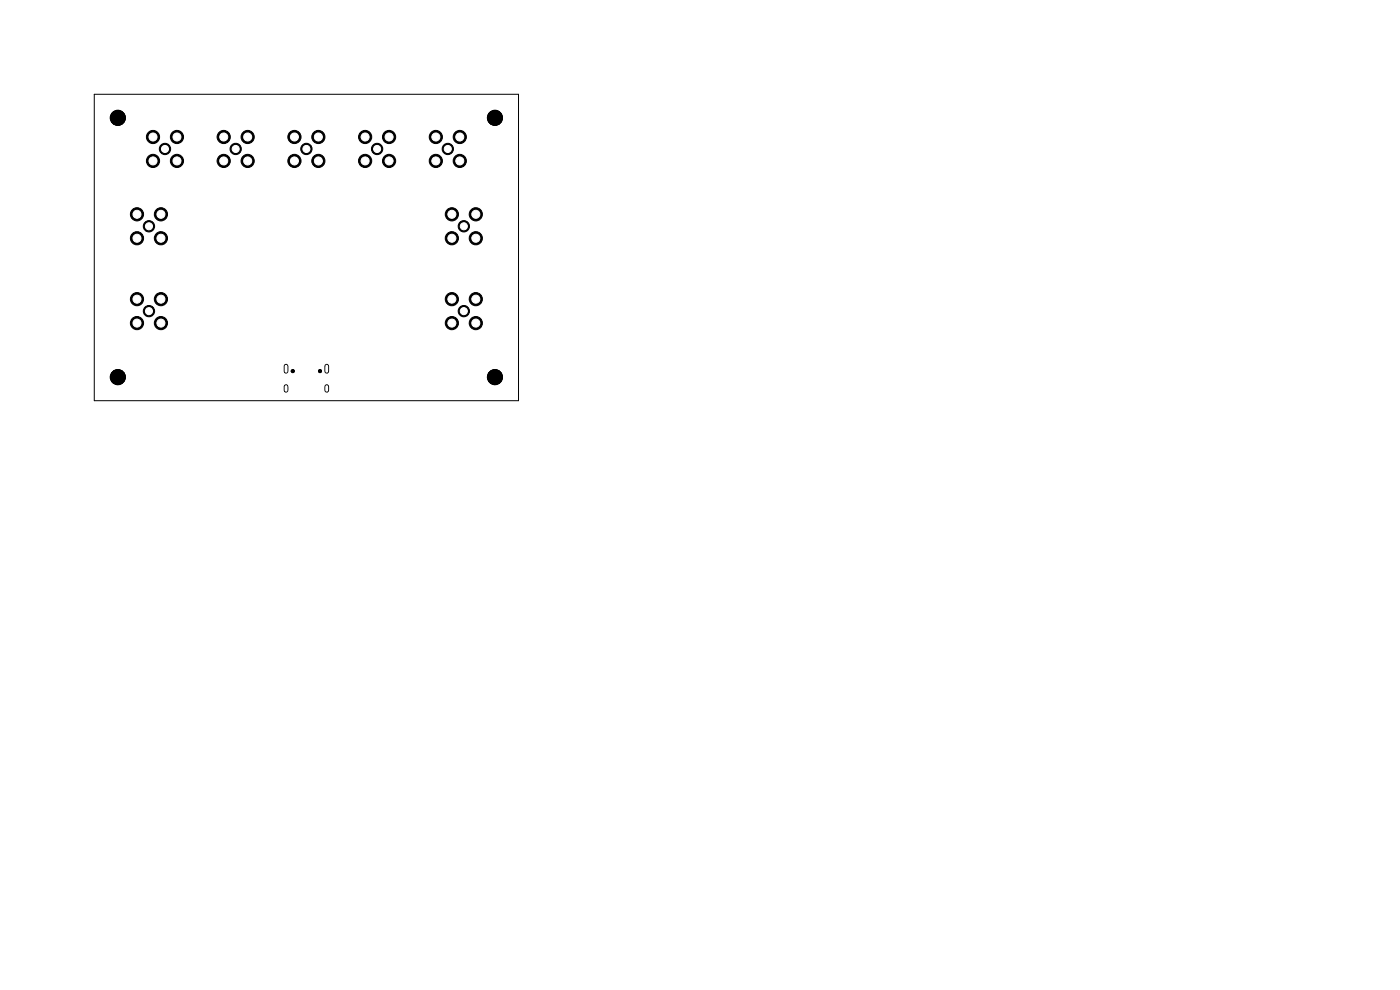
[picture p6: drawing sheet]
<svg xmlns="http://www.w3.org/2000/svg" width="297mm" height="210mm" viewBox="0 0 297 210" stroke-linecap="round" stroke-linejoin="round" font-family="sans-serif">
<g fill="#000" stroke="#000" stroke-width=".21">
<circle cx="25" cy="25" r="1.6"/>
<circle cx="32.5" cy="29.1" r="1.4"/>
<circle cx="32.5" cy="34.1" r="1.4"/>
<circle cx="35" cy="31.6" r="1.2"/>
<circle cx="37.5" cy="29.1" r="1.4"/>
<circle cx="37.5" cy="34.1" r="1.4"/>
<circle cx="47.5" cy="29.1" r="1.4"/>
<circle cx="47.5" cy="34.1" r="1.4"/>
<circle cx="50" cy="31.6" r="1.2"/>
<circle cx="52.5" cy="34.1" r="1.4"/>
<circle cx="52.5" cy="29.1" r="1.4"/>
<circle cx="62.5" cy="34.1" r="1.4"/>
<circle cx="62.5" cy="29.1" r="1.4"/>
<circle cx="65" cy="31.6" r="1.2"/>
<circle cx="67.5" cy="29.1" r="1.4"/>
<circle cx="67.5" cy="34.1" r="1.4"/>
<circle cx="77.5" cy="34.1" r="1.4"/>
<circle cx="77.5" cy="29.1" r="1.4"/>
<circle cx="80" cy="31.6" r="1.2"/>
<circle cx="82.5" cy="29.1" r="1.4"/>
<circle cx="82.5" cy="34.1" r="1.4"/>
<circle cx="92.5" cy="29.1" r="1.4"/>
<circle cx="92.5" cy="34.1" r="1.4"/>
<circle cx="95" cy="31.6" r="1.2"/>
<circle cx="97.5" cy="34.1" r="1.4"/>
<circle cx="97.5" cy="29.1" r="1.4"/>
<circle cx="105" cy="25" r="1.6"/>
<circle cx="29.1" cy="45.5" r="1.4"/>
<circle cx="29.1" cy="50.5" r="1.4"/>
<circle cx="31.6" cy="48" r="1.2"/>
<circle cx="34.1" cy="50.5" r="1.4"/>
<circle cx="34.1" cy="45.5" r="1.4"/>
<circle cx="95.9" cy="45.5" r="1.4"/>
<circle cx="95.9" cy="50.5" r="1.4"/>
<circle cx="98.4" cy="48" r="1.2"/>
<circle cx="100.9" cy="45.5" r="1.4"/>
<circle cx="100.9" cy="50.5" r="1.4"/>
<circle cx="25" cy="80" r="1.6"/>
<circle cx="29.1" cy="68.5" r="1.4"/>
<circle cx="29.1" cy="63.5" r="1.4"/>
<circle cx="31.6" cy="66" r="1.2"/>
<circle cx="34.1" cy="68.5" r="1.4"/>
<circle cx="34.1" cy="63.5" r="1.4"/>
<circle cx="62.1" cy="78.7" r=".33"/>
<circle cx="67.9" cy="78.7" r=".32"/>
<circle cx="95.9" cy="68.5" r="1.4"/>
<circle cx="95.9" cy="63.5" r="1.4"/>
<circle cx="98.4" cy="66" r="1.2"/>
<circle cx="100.9" cy="63.5" r="1.4"/>
<circle cx="100.9" cy="68.5" r="1.4"/>
<circle cx="105" cy="80" r="1.6"/>
</g>
<path d="M60.7 77.7v1.1M69.3 77.7v1.1M60.7 82v.8M69.3 82v.8" fill="none" stroke="#000" stroke-width="1"/>
<path d="M20 20h90v65h-90z" fill="none" stroke="#000" stroke-width=".21"/>
<g fill="#fff" stroke="#fff" stroke-width=".21">
<circle cx="98.4" cy="66" r=".75"/>
<circle cx="95.9" cy="68.5" r=".85"/>
<circle cx="95.9" cy="63.5" r=".85"/>
<circle cx="100.9" cy="68.5" r=".85"/>
<circle cx="100.9" cy="63.5" r=".85"/>
<circle cx="50" cy="31.6" r=".75"/>
<circle cx="52.5" cy="34.1" r=".85"/>
<circle cx="47.5" cy="34.1" r=".85"/>
<circle cx="52.5" cy="29.1" r=".85"/>
<circle cx="47.5" cy="29.1" r=".85"/>
<circle cx="35" cy="31.6" r=".75"/>
<circle cx="37.5" cy="34.1" r=".85"/>
<circle cx="32.5" cy="34.1" r=".85"/>
<circle cx="37.5" cy="29.1" r=".85"/>
<circle cx="32.5" cy="29.1" r=".85"/>
<circle cx="31.6" cy="66" r=".75"/>
<circle cx="34.1" cy="63.5" r=".85"/>
<circle cx="34.1" cy="68.5" r=".85"/>
<circle cx="29.1" cy="63.5" r=".85"/>
<circle cx="29.1" cy="68.5" r=".85"/>
<circle cx="98.4" cy="48" r=".75"/>
<circle cx="95.9" cy="50.5" r=".85"/>
<circle cx="95.9" cy="45.5" r=".85"/>
<circle cx="100.9" cy="50.5" r=".85"/>
<circle cx="100.9" cy="45.5" r=".85"/>
<circle cx="95" cy="31.6" r=".75"/>
<circle cx="97.5" cy="34.1" r=".85"/>
<circle cx="92.5" cy="34.1" r=".85"/>
<circle cx="97.5" cy="29.1" r=".85"/>
<circle cx="92.5" cy="29.1" r=".85"/>
<circle cx="31.6" cy="48" r=".75"/>
<circle cx="34.1" cy="45.5" r=".85"/>
<circle cx="34.1" cy="50.5" r=".85"/>
<circle cx="29.1" cy="45.5" r=".85"/>
<circle cx="29.1" cy="50.5" r=".85"/>
<circle cx="65" cy="31.6" r=".75"/>
<circle cx="67.5" cy="34.1" r=".85"/>
<circle cx="62.5" cy="34.1" r=".85"/>
<circle cx="67.5" cy="29.1" r=".85"/>
<circle cx="62.5" cy="29.1" r=".85"/>
<circle cx="80" cy="31.6" r=".75"/>
<circle cx="82.5" cy="34.1" r=".85"/>
<circle cx="77.5" cy="34.1" r=".85"/>
<circle cx="82.5" cy="29.1" r=".85"/>
<circle cx="77.5" cy="29.1" r=".85"/>
</g>
<path d="M60.7 77.7v1.1M69.3 77.7v1.1M60.7 82v.8M69.3 82v.8" fill="none" stroke="#fff" stroke-width=".6"/>
</svg>
